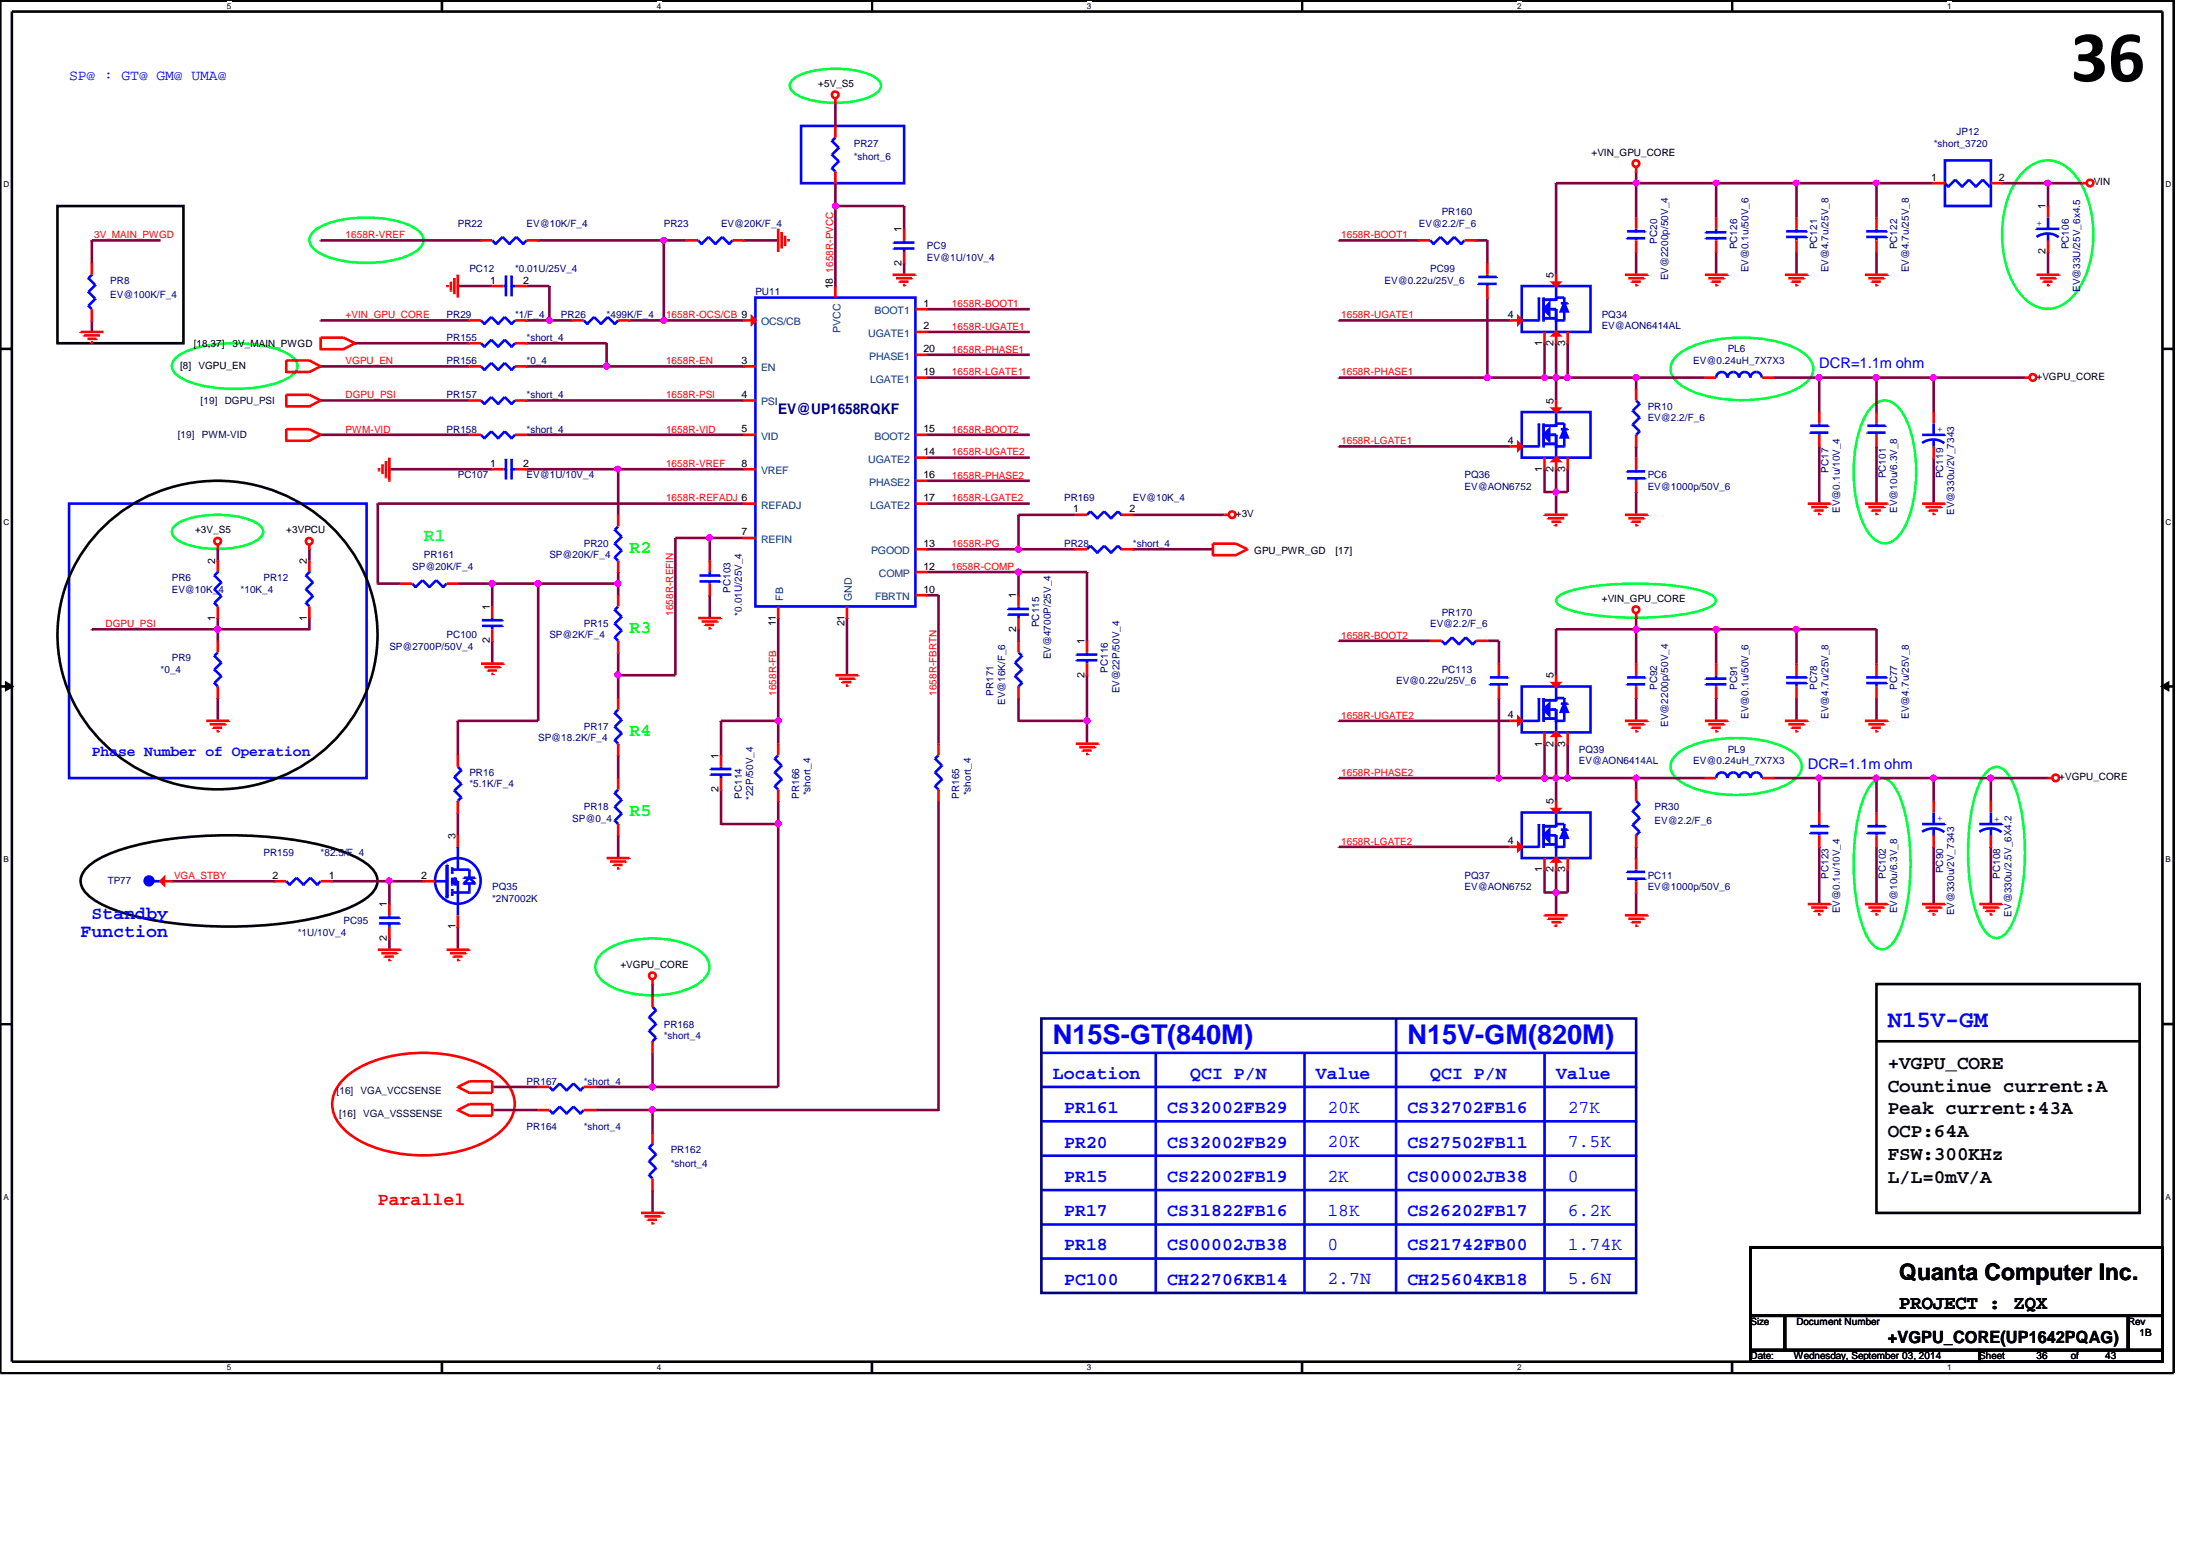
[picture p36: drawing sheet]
<svg xmlns="http://www.w3.org/2000/svg" width="297mm" height="210mm" viewBox="0 0 297 210" stroke-linecap="round" stroke-linejoin="round" font-family="sans-serif">
<defs><g id="words">
<text font-size="9.9" x="280.5" y="11">36</text>
<g font-size="3.7" fill="#00f">
<text x="142.6" y="141.4">N15S-GT(840M)</text>
<text x="190.6" y="141.4">N15V-GM(820M)</text>
</g>
<text font-size="3.2" fill="#00f" x="255.7" y="139">N15V-GM</text>
<text font-size="3.1" x="257.3" y="173.3">Quanta Computer Inc.</text>
<g font-size="2.6">
<text x="255.7" y="147.8">Countinue current:A</text>
<text x="255.7" y="144.7">+VGPU_CORE</text>
<text x="255.7" y="150.9">Peak current:43A</text>
<text x="255.7" y="154">OCP:64A</text>
<text x="255.7" y="160.2">L/L=0mV/A</text>
<text x="255.7" y="157.1">FSW:300KHz</text>
<text x="257.3" y="177.2">PROJECT : ZQX</text>
</g>
<text font-size="2.5" fill="#00ff40" x="57.4" y="73.3">R1</text>
<g font-size="2.5" fill="#0f0">
<text x="85.3" y="74.8">R2</text>
<text x="85.3" y="85.7">R3</text>
<text x="85.3" y="99.6">R4</text>
<text x="85.3" y="110.4">R5</text>
</g>
<g font-size="2.5" fill="#00f">
<text x="12.4" y="124.4">Standby</text>
<text x="10.9" y="126.9">Function</text>
<text x="142.6" y="146.1">Location</text>
<text x="161.2" y="146.1">QCI P/N</text>
<text x="178.2" y="146.1">Value</text>
<text x="193.7" y="146.1">QCI P/N</text>
<text x="210.8" y="146.1">Value</text>
<text x="144.1" y="150.7">PR161</text>
<text x="144.1" y="155.4">PR20</text>
<text x="158.1" y="150.7">CS32002FB29</text>
<text x="158.1" y="155.4">CS32002FB29</text>
<text x="179.8" y="150.7">20K</text>
<text x="179.8" y="155.4">20K</text>
<text x="190.6" y="150.7">CS32702FB16</text>
<text x="190.6" y="155.4">CS27502FB11</text>
<text x="212.3" y="150.7">27K</text>
<text x="212.3" y="155.4">7.5K</text>
<text x="144.1" y="160.1">PR15</text>
<text x="158.1" y="160.1">CS22002FB19</text>
<text x="179.8" y="160">2K</text>
<text x="190.6" y="160.1">CS00002JB38</text>
<text x="212.3" y="160">0</text>
<text x="144.1" y="164.7">PR17</text>
<text x="158.1" y="164.7">CS31822FB16</text>
<text x="179.8" y="164.6">18K</text>
<text x="190.6" y="164.7">CS26202FB17</text>
<text x="212.3" y="164.6">6.2K</text>
<text x="144.1" y="169.3">PR18</text>
<text x="144.1" y="174">PC100</text>
<text x="158.1" y="174">CH22706KB14</text>
<text x="158.1" y="169.3">CS00002JB38</text>
<text x="179.8" y="169.3">0</text>
<text x="179.8" y="173.9">2.7N</text>
<text x="190.6" y="169.3">CS21742FB00</text>
<text x="190.6" y="174">CH25604KB18</text>
<text x="212.3" y="169.3">1.74K</text>
<text x="212.3" y="173.9">5.6N</text>
</g>
<text font-size="2.5" fill="#f00" x="51.2" y="163.2">Parallel</text>
<text font-size="2.3" x="255.7" y="181.9">+VGPU_CORE(UP1642PQAG)</text>
<g font-size="2" fill="#00f">
<text x="9.4" y="10.9">SP@ : GT@ GM@ UMA@</text>
<text x="246.4" y="49.9">DCR=1.1m ohm</text>
<text x="12.4" y="102.4">Phase Number of Operation</text>
<text x="244.9" y="104.1">DCR=1.1m ohm</text>
</g>
<text font-size="2" fill="#000080" x="105.4" y="56.1">EV@UP1658RQKF</text>
<g font-size="1.4">
<text x="110.8" y="11.8">+5V_S5</text>
<text x="215.6" y="21.1">+VIN_GPU_CORE</text>
<text x="261.6" y="24.5">1</text>
<text x="270.8" y="24.5">2</text>
<text x="277.1" y="28.4" transform="rotate(-90 277.1 28.4)">1</text>
<text x="283.6" y="25.1">VIN</text>
<text x="122.1" y="31.5" transform="rotate(-90 122.1 31.5)">1</text>
<text x="277.1" y="34.5" transform="rotate(-90 277.1 34.5)">2</text>
<text x="66.4" y="38.4">1</text>
<text x="70.9" y="38.4">2</text>
<text x="112.8" y="39.2" transform="rotate(-90 112.8 39.2)">18</text>
<text x="122.1" y="36" transform="rotate(-90 122.1 36)">2</text>
<text x="125.1" y="41.5">1</text>
<text x="210.4" y="37.6" transform="rotate(-90 210.4 37.6)">5</text>
<text x="26.2" y="46.9">[18,37]</text>
<text x="31.5" y="46.9">3V_MAIN_PWGD</text>
<text x="125.1" y="44.6">2</text>
<text x="125.1" y="47.7">20</text>
<text x="204.3" y="43.1">4</text>
<text x="208.9" y="46.9" transform="rotate(-90 208.9 46.9)">1</text>
<text x="210.4" y="46.9" transform="rotate(-90 210.4 46.9)">2</text>
<text x="212" y="46.9" transform="rotate(-90 212 46.9)">3</text>
<text x="24.4" y="50">[8]</text>
<text x="26.9" y="50">VGPU_EN</text>
<text x="100.5" y="49.3">3</text>
<text x="100.5" y="53.9">4</text>
<text x="125.1" y="50.8">19</text>
<text x="275.8" y="51.4">+VGPU_CORE</text>
<text x="100.5" y="58.5">5</text>
<text x="125.1" y="58.5">15</text>
<text x="210.4" y="54.7" transform="rotate(-90 210.4 54.7)">5</text>
<text x="66.4" y="63.2">1</text>
<text x="70.9" y="63.2">2</text>
<text x="100.5" y="63.2">8</text>
<text x="125.1" y="61.6">14</text>
<text x="125.1" y="64.8">16</text>
<text x="204.3" y="60.1">4</text>
<text x="208.9" y="63.9" transform="rotate(-90 208.9 63.9)">1</text>
<text x="210.4" y="63.9" transform="rotate(-90 210.4 63.9)">2</text>
<text x="212" y="63.9" transform="rotate(-90 212 63.9)">3</text>
<text x="125.1" y="67.9">17</text>
<text x="145.4" y="69.4">1</text>
<text x="153" y="69.4">2</text>
<text x="167.4" y="70">+3V</text>
<text x="26.4" y="72.2">+3V_S5</text>
<text x="29.2" y="76.4" transform="rotate(-90 29.2 76.4)">2</text>
<text x="38.8" y="72.2">+3VPCU</text>
<text x="41.6" y="76.4" transform="rotate(-90 41.6 76.4)">2</text>
<text x="100.5" y="72.5">7</text>
<text x="125.1" y="74">13</text>
<text x="125.1" y="77.1">12</text>
<text x="169.9" y="75">GPU_PWR_GD</text>
<text x="180.9" y="75">[17]</text>
<text x="66.3" y="82.6" transform="rotate(-90 66.3 82.6)">1</text>
<text x="125.1" y="80.3">10</text>
<text x="137.6" y="81" transform="rotate(-90 137.6 81)">1</text>
<text x="217" y="81.5">+VIN_GPU_CORE</text>
<text x="29.2" y="84" transform="rotate(-90 29.2 84)">1</text>
<text x="41.6" y="84" transform="rotate(-90 41.6 84)">1</text>
<text x="66.3" y="87.1" transform="rotate(-90 66.3 87.1)">2</text>
<text x="105.1" y="84.8" transform="rotate(-90 105.1 84.8)">11</text>
<text x="114.4" y="84.8" transform="rotate(-90 114.4 84.8)">21</text>
<text x="137.6" y="85.6" transform="rotate(-90 137.6 85.6)">2</text>
<text x="146.9" y="87.2" transform="rotate(-90 146.9 87.2)">1</text>
<text x="146.9" y="91.8" transform="rotate(-90 146.9 91.8)">2</text>
<text x="210.4" y="91.9" transform="rotate(-90 210.4 91.9)">5</text>
<text x="204.3" y="97.3">4</text>
<text x="208.9" y="101.1" transform="rotate(-90 208.9 101.1)">1</text>
<text x="210.4" y="101.1" transform="rotate(-90 210.4 101.1)">2</text>
<text x="212" y="101.1" transform="rotate(-90 212 101.1)">3</text>
<text x="97.3" y="107.3" transform="rotate(-90 97.3 107.3)">2</text>
<text x="97.3" y="102.7" transform="rotate(-90 97.3 102.7)">1</text>
<text x="278.9" y="105.7">+VGPU_CORE</text>
<text x="61.7" y="113.6" transform="rotate(-90 61.7 113.6)">3</text>
<text x="210.4" y="108.9" transform="rotate(-90 210.4 108.9)">5</text>
<text x="36.9" y="119">2</text>
<text x="44.5" y="119">1</text>
<text x="57.1" y="119">2</text>
<text x="204.3" y="114.3">4</text>
<text x="208.9" y="118.1" transform="rotate(-90 208.9 118.1)">1</text>
<text x="210.4" y="118.1" transform="rotate(-90 210.4 118.1)">2</text>
<text x="212" y="118.1" transform="rotate(-90 212 118.1)">3</text>
<text x="52.4" y="122.9" transform="rotate(-90 52.4 122.9)">1</text>
<text x="61.7" y="125.9" transform="rotate(-90 61.7 125.9)">1</text>
<text x="52.4" y="127.4" transform="rotate(-90 52.4 127.4)">2</text>
<text x="84" y="131.1">+VGPU_CORE</text>
<text x="237.1" y="179.4">Size</text>
<text x="243.3" y="179.4">Document Number</text>
<text x="288.2" y="179.4">Rev</text>
<text x="237.1" y="184.1">Date:</text>
<text x="243" y="184.1">Wednesday, September 03, 2014</text>
<text x="268.1" y="184.1">Sheet</text>
<text x="275.8" y="184.1">36</text>
<text x="280.5" y="184.1">of</text>
<text x="285.2" y="184.1">43</text>
<text x="289.8" y="181">1B</text>
</g>
<g font-size="1.4" fill="#000080">
<text x="115.7" y="19.9">PR27</text>
<text x="115.7" y="21.7">*short_6</text>
<text x="261.9" y="19.9">*short_3720</text>
<text x="265" y="18.3">JP12</text>
<text x="195.3" y="29.1">PR160</text>
<text x="62" y="30.7">PR22</text>
<text x="71.3" y="30.7">EV@10K/F_4</text>
<text x="89.9" y="30.7">PR23</text>
<text x="97.7" y="30.7">EV@20K/F_4</text>
<text x="125.6" y="33.8">PC9</text>
<text x="125.6" y="35.3">EV@1U/10V_4</text>
<text x="192.2" y="30.7">EV@2.2/F_6</text>
<text x="224.4" y="33" transform="rotate(-90 224.4 33)">PC20</text>
<text x="235.3" y="33.8" transform="rotate(-90 235.3 33.8)">PC126</text>
<text x="246.1" y="33.8" transform="rotate(-90 246.1 33.8)">PC121</text>
<text x="257" y="33.8" transform="rotate(-90 257 33.8)">PC122</text>
<text x="280.2" y="33.8" transform="rotate(-90 280.2 33.8)">PC106</text>
<text x="14.9" y="38.4">PR8</text>
<text x="14.9" y="40.3">EV@100K/F_4</text>
<text x="63.6" y="36.9">PC12</text>
<text x="69.8" y="36.9">*0.01U/25V_4</text>
<text x="102.3" y="40">PU11</text>
<text x="187.5" y="38.4">EV@0.22u/25V_6</text>
<text x="193.7" y="36.9">PC99</text>
<text x="226" y="38" transform="rotate(-90 226 38)">EV@2200p/50V_4</text>
<text x="236.9" y="36.9" transform="rotate(-90 236.9 36.9)">EV@0.1u/50V_6</text>
<text x="247.7" y="36.9" transform="rotate(-90 247.7 36.9)">EV@4.7u/25V_8</text>
<text x="258.5" y="36.9" transform="rotate(-90 258.5 36.9)">EV@4.7u/25V_8</text>
<text x="281.8" y="39.5" transform="rotate(-90 281.8 39.5)">EV@33U/25V_6x4.5</text>
<text x="60.5" y="43.1">PR29</text>
<text x="60.5" y="46.2">PR155</text>
<text x="69.8" y="43.1">*1/F_4</text>
<text x="71.3" y="46.2">*short_4</text>
<text x="76" y="43.1">PR26</text>
<text x="82.2" y="43.1">*499K/F_4</text>
<text x="217" y="43.1">PQ34</text>
<text x="217" y="44.6">EV@AON6414AL</text>
<text x="234" y="47.7">PL6</text>
<text x="60.5" y="49.3">PR156</text>
<text x="60.5" y="53.9">PR157</text>
<text x="71.3" y="49.3">*0_4</text>
<text x="71.3" y="53.9">*short_4</text>
<text x="229.4" y="49.3">EV@0.24uH_7X7X3</text>
<text x="60.5" y="58.6">PR158</text>
<text x="71.3" y="58.6">*short_4</text>
<text x="223.2" y="55.5">PR10</text>
<text x="223.2" y="57">EV@2.2/F_6</text>
<text x="62" y="64.8">PC107</text>
<text x="71.3" y="64.8">EV@1U/10V_4</text>
<text x="198.4" y="64.8">PQ36</text>
<text x="223.2" y="64.8">PC6</text>
<text x="247.7" y="64" transform="rotate(-90 247.7 64)">PC17</text>
<text x="255.4" y="64.8" transform="rotate(-90 255.4 64.8)">PC101</text>
<text x="263.2" y="64.8" transform="rotate(-90 263.2 64.8)">PC119</text>
<text x="144.1" y="67.9">PR169</text>
<text x="153.5" y="67.9">EV@10K_4</text>
<text x="198.4" y="66.3">EV@AON6752</text>
<text x="223.2" y="66.3">EV@1000p/50V_6</text>
<text x="249.2" y="69.4" transform="rotate(-90 249.2 69.4)">EV@0.1u/10V_4</text>
<text x="257" y="69.4" transform="rotate(-90 257 69.4)">EV@10u/6.3V_8</text>
<text x="264.7" y="69.7" transform="rotate(-90 264.7 69.7)">EV@330u/2V_7343</text>
<text x="55.8" y="77.2">SP@20K/F_4</text>
<text x="57.4" y="75.6">PR161</text>
<text x="74.4" y="75.6">SP@20K/F_4</text>
<text x="79.1" y="74.1">PR20</text>
<text x="144.1" y="74.1">PR28</text>
<text x="153.5" y="74.1">*short_4</text>
<text x="23.3" y="78.7">PR6</text>
<text x="23.3" y="80.3">EV@10K_4</text>
<text x="32.6" y="80.3">*10K_4</text>
<text x="35.7" y="78.7">PR12</text>
<text x="98.9" y="80.3" transform="rotate(-90 98.9 80.3)">PC103</text>
<text x="100.5" y="83.4" transform="rotate(-90 100.5 83.4)">*0.01U/25V_4</text>
<text x="195.3" y="83.4">PR170</text>
<text x="23.3" y="89.6">PR9</text>
<text x="52.7" y="88">SP@2700P/50V_4</text>
<text x="60.5" y="86.4">PC100</text>
<text x="74.4" y="86.4">SP@2K/F_4</text>
<text x="79.1" y="84.9">PR15</text>
<text x="140.8" y="84.9" transform="rotate(-90 140.8 84.9)">PC115</text>
<text x="142.3" y="89.3" transform="rotate(-90 142.3 89.3)">EV@4700P/25V_4</text>
<text x="193.7" y="84.9">EV@2.2/F_6</text>
<text x="21.8" y="91.1">*0_4</text>
<text x="134.6" y="94.2" transform="rotate(-90 134.6 94.2)">PR171</text>
<text x="136.1" y="95.5" transform="rotate(-90 136.1 95.5)">EV@16K/F_6</text>
<text x="150.1" y="91.1" transform="rotate(-90 150.1 91.1)">PC116</text>
<text x="151.6" y="93.9" transform="rotate(-90 151.6 93.9)">EV@22P/50V_4</text>
<text x="189.1" y="92.7">EV@0.22u/25V_6</text>
<text x="195.3" y="91.1">PC113</text>
<text x="224.4" y="93.4" transform="rotate(-90 224.4 93.4)">PC92</text>
<text x="235.3" y="93.4" transform="rotate(-90 235.3 93.4)">PC91</text>
<text x="246.1" y="93.4" transform="rotate(-90 246.1 93.4)">PC78</text>
<text x="257" y="93.4" transform="rotate(-90 257 93.4)">PC77</text>
<text x="72.9" y="100.4">SP@18.2K/F_4</text>
<text x="79.1" y="98.8">PR17</text>
<text x="213.9" y="101.9">PQ39</text>
<text x="226" y="98.4" transform="rotate(-90 226 98.4)">EV@2200p/50V_4</text>
<text x="234" y="101.9">PL9</text>
<text x="236.9" y="97.3" transform="rotate(-90 236.9 97.3)">EV@0.1u/50V_6</text>
<text x="247.7" y="97.3" transform="rotate(-90 247.7 97.3)">EV@4.7u/25V_8</text>
<text x="258.5" y="97.3" transform="rotate(-90 258.5 97.3)">EV@4.7u/25V_8</text>
<text x="63.6" y="105.1">PR16</text>
<text x="63.6" y="106.6">*5.1K/F_4</text>
<text x="109.8" y="107.7" transform="rotate(-90 109.8 107.7)">*short_4</text>
<text x="131.5" y="107.7" transform="rotate(-90 131.5 107.7)">*short_4</text>
<text x="213.9" y="103.5">EV@AON6414AL</text>
<text x="229.4" y="103.5">EV@0.24uH_7X7X3</text>
<text x="77.5" y="111.3">SP@0_4</text>
<text x="79.1" y="109.7">PR18</text>
<text x="100.5" y="108.2" transform="rotate(-90 100.5 108.2)">PC114</text>
<text x="102" y="108.3" transform="rotate(-90 102 108.3)">*22P/50V_4</text>
<text x="108.2" y="108.2" transform="rotate(-90 108.2 108.2)">PR166</text>
<text x="129.9" y="108.2" transform="rotate(-90 129.9 108.2)">PR165</text>
<text x="224.1" y="109.7">PR30</text>
<text x="224.1" y="111.5">EV@2.2/F_6</text>
<text x="14.6" y="119.8">TP77</text>
<text x="35.7" y="115.9">PR159</text>
<text x="43.4" y="115.9">*82.5/F_4</text>
<text x="198.4" y="119">PQ37</text>
<text x="223.2" y="119">PC11</text>
<text x="247.7" y="119" transform="rotate(-90 247.7 119)">PC123</text>
<text x="255.4" y="119" transform="rotate(-90 255.4 119)">PC102</text>
<text x="263.2" y="118.2" transform="rotate(-90 263.2 118.2)">PC90</text>
<text x="270.9" y="119" transform="rotate(-90 270.9 119)">PC108</text>
<text x="46.5" y="125.2">PC95</text>
<text x="66.7" y="120.6">PQ35</text>
<text x="66.7" y="122.1">*2N7002K</text>
<text x="198.4" y="120.6">EV@AON6752</text>
<text x="223.2" y="120.6">EV@1000p/50V_6</text>
<text x="249.2" y="123.7" transform="rotate(-90 249.2 123.7)">EV@0.1u/10V_4</text>
<text x="257" y="123.7" transform="rotate(-90 257 123.7)">EV@10u/6.3V_8</text>
<text x="264.7" y="124" transform="rotate(-90 264.7 124)">EV@330u/2V_7343</text>
<text x="272.5" y="124.1" transform="rotate(-90 272.5 124.1)">EV@330u/2.5V_6X4.2</text>
<text x="40.3" y="126.7">*1U/10V_4</text>
<text x="89.9" y="139.1">PR168</text>
<text x="89.9" y="140.7">*short_4</text>
<text x="71.3" y="146.9">PR167</text>
<text x="79.1" y="146.9">*short_4</text>
<text x="71.3" y="153.1">PR164</text>
<text x="79.1" y="153.1">*short_4</text>
<text x="90.8" y="156.2">PR162</text>
<text x="90.8" y="158">*short_4</text>
</g>
<g font-size="1.4" fill="#f00">
<text x="12.7" y="32.3">3V_MAIN_PWGD</text>
<text x="46.8" y="32.3">1658R-VREF</text>
<text x="181.6" y="32.3">1658R-BOOT1</text>
<text x="112.9" y="36.9" transform="rotate(-90 112.9 36.9)">1658R-PVCC</text>
<text x="128.9" y="41.6">1658R-BOOT1</text>
<text x="46.8" y="43.1">+VIN_GPU_CORE</text>
<text x="90.2" y="43.1">1658R-OCS/CB 9</text>
<text x="128.9" y="47.8">1658R-PHASE1</text>
<text x="128.9" y="44.7">1658R-UGATE1</text>
<text x="181.6" y="43.1">1658R-UGATE1</text>
<text x="46.8" y="53.9">DGPU_PSI</text>
<text x="46.8" y="49.3">VGPU_EN</text>
<text x="90.2" y="53.9">1658R-PSI</text>
<text x="90.2" y="49.3">1658R-EN</text>
<text x="128.9" y="50.8">1658R-LGATE1</text>
<text x="181.6" y="50.8">1658R-PHASE1</text>
<text x="46.8" y="58.6">PWM-VID</text>
<text x="90.2" y="58.6">1658R-VID</text>
<text x="128.9" y="58.6">1658R-BOOT2</text>
<text x="90.2" y="63.2">1658R-VREF</text>
<text x="128.9" y="61.7">1658R-UGATE2</text>
<text x="128.9" y="64.8">1658R-PHASE2</text>
<text x="181.6" y="60.2">1658R-LGATE1</text>
<text x="90.2" y="67.9">1658R-REFADJ 6</text>
<text x="128.9" y="67.9">1658R-LGATE2</text>
<text x="128.8" y="77.2">1658R-COMP</text>
<text x="128.9" y="74.1">1658R-PG</text>
<text x="91.2" y="83.4" transform="rotate(-90 91.2 83.4)">1658R-REFIN</text>
<text x="14.3" y="84.9">DGPU_PSI</text>
<text x="181.6" y="86.5">1658R-BOOT2</text>
<text x="105.1" y="94.2" transform="rotate(-90 105.1 94.2)">1658R-FB</text>
<text x="126.8" y="94.2" transform="rotate(-90 126.8 94.2)">1658R-FBRTN</text>
<text x="181.6" y="97.3">1658R-UGATE2</text>
<text x="181.6" y="105.1">1658R-PHASE2</text>
<text x="23.6" y="119">VGA_STBY</text>
<text x="181.6" y="114.4">1658R-LGATE2</text>
</g>
<g font-size="1.4" fill="#00f">
<text x="275.8" y="30.6">+</text>
<text x="262.4" y="58.5">+</text>
<text x="262.4" y="111.2">+</text>
<text x="270.1" y="111.3">+</text>
</g>
<g font-size="1.4" fill="#004080">
<text x="103.1" y="44.1">OCS/CB</text>
<text x="113.8" y="45.1" transform="rotate(-90 113.8 45.1)">PVCC</text>
<text x="117.6" y="45.6">UGATE1</text>
<text x="118.4" y="42.5">BOOT1</text>
<text x="103.1" y="50.3">EN</text>
<text x="117.7" y="48.7">PHASE1</text>
<text x="117.9" y="51.8">LGATE1</text>
<text x="103.1" y="59.6">VID</text>
<text x="103.1" y="54.9">PSI</text>
<text x="118.4" y="59.6">BOOT2</text>
<text x="103.1" y="64.2">VREF</text>
<text x="117.6" y="62.7">UGATE2</text>
<text x="117.7" y="65.8">PHASE2</text>
<text x="103.1" y="68.9">REFADJ</text>
<text x="117.9" y="68.9">LGATE2</text>
<text x="103.1" y="73.5">REFIN</text>
<text x="118" y="75.1">PGOOD</text>
<text x="106.1" y="81.4" transform="rotate(-90 106.1 81.4)">FB</text>
<text x="115.4" y="81.4" transform="rotate(-90 115.4 81.4)">GND</text>
<text x="118.5" y="81.3">FBRTN</text>
<text x="119" y="78.1">COMP</text>
</g>
<g font-size="1.4" fill="#000040">
<text x="24.1" y="59.4">[19]</text>
<text x="27.2" y="54.7">[19]</text>
<text x="27.3" y="59.4">PWM-VID</text>
<text x="30.4" y="54.7">DGPU_PSI</text>
<text x="45.6" y="148.1">[16]</text>
<text x="48.8" y="148.1">VGA_VCCSENSE</text>
<text x="45.9" y="151.2">[16]</text>
<text x="49.2" y="151.2">VGA_VSSSENSE</text>
</g>
<g font-size="1.1">
<text x="30.7" y="1.2">5</text>
<text x="89" y="1.2">4</text>
<text x="147.2" y="1.2">3</text>
<text x="205.5" y="1.2">2</text>
<text x="263.7" y="1.2">1</text>
<text x=".5" y="25.4">D</text>
<text x="293.3" y="25.4">D</text>
<text x=".5" y="71">C</text>
<text x="293.3" y="71">C</text>
<text x=".5" y="116.8">B</text>
<text x="293.3" y="116.8">B</text>
<text x=".5" y="162.5">A</text>
<text x="293.3" y="162.5">A</text>
<text x="30.7" y="185.6">5</text>
<text x="89" y="185.6">4</text>
<text x="147.2" y="185.6">3</text>
<text x="205.5" y="185.6">2</text>
<text x="263.7" y="185.6">1</text>
</g>
</g></defs>
<path d="M0 0h294.4" fill="none" stroke="#000" stroke-width="1.1"/>
<path d="M0 0v185.9h294.4v-185.9M1.6 1.6h291.3v182.8h-291.3z" fill="none" stroke="#000" stroke-width=".35"/>
<g fill="#fff">
<path d="M30.7 .2h.6v1.2h-.6z"/>
<path d="M30.7 184.6h.6v1.2h-.6z"/>
</g>
<path d="M59.9 0v1.6M59.9 184.4v1.6" fill="none" stroke="#000" stroke-width=".35"/>
<g fill="#fff">
<path d="M89 .2h.6v1.2h-.6z"/>
<path d="M89 184.6h.6v1.2h-.6z"/>
</g>
<path d="M118.1 0v1.6M118.1 184.4v1.6" fill="none" stroke="#000" stroke-width=".35"/>
<g fill="#fff">
<path d="M147.2 .2h.6v1.2h-.6z"/>
<path d="M147.2 184.6h.6v1.2h-.6z"/>
</g>
<path d="M176.4 0v1.6M176.4 184.4v1.6" fill="none" stroke="#000" stroke-width=".35"/>
<g fill="#fff">
<path d="M205.5 .2h.6v1.2h-.6z"/>
<path d="M205.5 184.6h.6v1.2h-.6z"/>
</g>
<path d="M234.6 0v1.6M234.6 184.4v1.6" fill="none" stroke="#000" stroke-width=".35"/>
<g fill="#fff">
<path d="M263.7 .2h.6v1.2h-.6z"/>
<path d="M263.7 184.6h.6v1.2h-.6z"/>
<path d="M.5 24.4h.7v1.2h-.7z"/>
<path d="M293.3 24.4h.8v1.2h-.8z"/>
<path d="M.5 70.1h.7v1.1h-.7z"/>
<path d="M293.3 70.1h.8v1.1h-.8z"/>
</g>
<path d="M0 47.2h1.6M292.9 47.2h1.6" fill="none" stroke="#000" stroke-width=".35"/>
<g fill="#fff">
<path d="M.5 115.8h.7v1.2h-.7z"/>
<path d="M293.3 115.8h.7v1.2h-.7z"/>
</g>
<path d="M0 93h1.6M.8 92.5l.8 .5-.8 .4zM292.9 93l.8-.5v.9zM292.9 93h1.6" fill="none" stroke="#000" stroke-width=".35"/>
<path d="M.8 92.5l.8 .5-.8 .4zM292.9 93l.8-.5v.9z" fill="#000"/>
<g fill="#fff">
<path d="M.5 161.5h.7v1.2h-.7z"/>
<path d="M293.3 161.5h.7v1.2h-.7z"/>
</g>
<path d="M7.8 27.9h17v18.6h-17zM13.5 71.8a22.1 22.1 0 0 1 35.7 5.7 20.5 20.5 0 0 1-9.3 26.8 22 22 0 0 1-30.2-9.8 20.3 20.3 0 0 1 3.8-22.7zM11.9 117.3a16.5 16.5 0 0 1 7.2-3 58.9 58.9 0 0 1 25.4 .4 15 15 0 0 1 5.6 2.6 2.37 2.37 0 0 1 0 3.9 16.7 16.7 0 0 1-7.2 3.1 58.4 58.4 0 0 1-25.4-.4 15 15 0 0 1-5.6-2.7 2.37 2.37 0 0 1 0-3.9zM0 138.7h1.6M254.2 133.3h35.6v31h-35.6zM292.9 138.7h1.6M254.2 141h35.6" fill="none" stroke="#000" stroke-width=".35"/>
<path d="M46.4 146.2a13.2 13.2 0 0 1 7.9-3.4 19.3 19.3 0 0 1 12.3 2.1 5.7 5.7 0 0 1 3.1 4.6 5.7 5.7 0 0 1-3.1 4.6 19.5 19.5 0 0 1-15.1 1.5 10.5 10.5 0 0 1-5.7-3.6 4.3 4.3 0 0 1 .6-5.8z" fill="none" stroke="#f00" stroke-width=".35"/>
<g fill="none" stroke="#00f" stroke-width=".35">
<path d="M108.5 17.1h14v7.7h-14zM9.4 68.2h40.3v37.2h-40.3zM189.1 137.9v37.2M141.1 142.6h80.5M141.1 147.2h80.5M141.1 151.8h80.5M141.1 156.5h80.5M156.5 142.6v32.5M176.7 142.6v32.5M209.2 142.6v32.5M141.1 161.2h80.5M141.1 165.8h80.5"/>
<path d="M141.1 170.4h80.5"/>
</g>
<path d="M107.4 10.8a8 8 0 0 1 4.6-1.5 12.3 12.3 0 0 1 6.5 1.1 1.22 1.22 0 0 1 .8 1.2 1.22 1.22 0 0 1-.8 1.2 12.7 12.7 0 0 1-8.5 .8 4.7 4.7 0 0 1-2.9-1.6l-.1-.4 .1-.4zM42.3 31.5a8.1 8.1 0 0 1 4.9-1.9 15.9 15.9 0 0 1 8.7 1.1 2.31 2.31 0 0 1 1.5 1.8 2.34 2.34 0 0 1-1.5 1.8 15.9 15.9 0 0 1-12.5 0 2.33 2.33 0 0 1-1.5-1.8l.1-.5zM274.2 23.1a4.2 4.2 0 0 1 6.3 0 12.2 12.2 0 0 1 3 8.6 12.3 12.3 0 0 1-3 8.7 4.2 4.2 0 0 1-6.3 0 12.3 12.3 0 0 1-3-8.7 12.2 12.2 0 0 1 3-8.6zM23.7 48.6a9.2 9.2 0 0 1 5.4-2 19 19 0 0 1 9.6 1.1 2.38 2.38 0 0 1 1.6 1.9 2.39 2.39 0 0 1-1.6 1.8 19 19 0 0 1-10.8 .9 8.4 8.4 0 0 1-4.2-1.8 1.33 1.33 0 0 1 0-1.9zM227.2 48.2a11.1 11.1 0 0 1 5.9-2.3 18.9 18.9 0 0 1 10.1 1.3 4.2 4.2 0 0 1 2.3 2.1 2.24 2.24 0 0 1-.8 2.4 11.3 11.3 0 0 1-6 2.3 18.6 18.6 0 0 1-10.1-1.3 4.2 4.2 0 0 1-2.2-2.1 2.27 2.27 0 0 1 .8-2.4zM253.5 55.1a2.23 2.23 0 0 1 3.6 0 11.2 11.2 0 0 1 2.3 6 18.7 18.7 0 0 1-1.3 10.1 4.3 4.3 0 0 1-2.2 2.3 2.26 2.26 0 0 1-2.4-.8 11.2 11.2 0 0 1-2.2-6 18.7 18.7 0 0 1 1.2-10.1zM23.7 71.2a8 8 0 0 1 4.6-1.4 12.3 12.3 0 0 1 6.5 1.1 1.22 1.22 0 0 1 .8 1.1 1.22 1.22 0 0 1-.8 1.2 12.7 12.7 0 0 1-8.5 .8 4.7 4.7 0 0 1-2.9-1.6l-.1-.4 .1-.4zM210.9 81a4.7 4.7 0 0 1 2.5-1.2 42.9 42.9 0 0 1 16.3 0 4.7 4.7 0 0 1 2.6 1.2l.1 .3-.1 .4a4.8 4.8 0 0 1-2.6 1.1 41.7 41.7 0 0 1-16.3 0 4.7 4.7 0 0 1-2.5-1.1l-.1-.4zM227.1 102.2a10.3 10.3 0 0 1 5.5-2.1 17.4 17.4 0 0 1 9.3 1.2 3.4 3.4 0 0 1 2.1 2.5 2.68 2.68 0 0 1-1.4 2.1 15.7 15.7 0 0 1-10 1.6 10.4 10.4 0 0 1-5.5-2.1 2.02 2.02 0 0 1 0-3.2zM253.9 105.8a1.61 1.61 0 0 1 2.5 .5 13.8 13.8 0 0 1 2.1 6.1 28.7 28.7 0 0 1-1.2 13.7 4.2 4.2 0 0 1-1.9 2.4 1.72 1.72 0 0 1-2-.8 13.8 13.8 0 0 1-2-6.2 31.3 31.3 0 0 1 .8-12.7 6.6 6.6 0 0 1 1.7-3zM269.4 104.3a1.61 1.61 0 0 1 2.5 .5 13.8 13.8 0 0 1 2.1 6.1 28.7 28.7 0 0 1-1.2 13.7 4.2 4.2 0 0 1-1.9 2.3 1.72 1.72 0 0 1-2-.8 13.8 13.8 0 0 1-2-6.1 31.3 31.3 0 0 1 .8-12.8 6.6 6.6 0 0 1 1.7-2.9zM81.5 129.2a9.4 9.4 0 0 1 5.6-2.1 12.7 12.7 0 0 1 7.5 1.5 2.68 2.68 0 0 1 1.4 3 4 4 0 0 1-2.2 2.1 13.8 13.8 0 0 1-10.9 0 3.6 3.6 0 0 1-2.3-2.8l.1-.6 .3-.6z" fill="none" stroke="#00ff40" stroke-width=".35"/>
<path d="M141.1 137.9h80.5v37.2h-80.5z" fill="none" stroke="#000080" stroke-width=".35"/>
<g fill="none" stroke="#800040" stroke-width=".35">
<path d="M74.4 43.4h3.1M125.6 58.9h13.9M209.2 46.5v4.6h1.6v3.1M212.3 51.1h9.3M125.6 74.4h12.4M125.6 62h13.9M125.6 65.1h13.9M125.6 68.2h13.9M138 77.5h9.2M153.5 69.7h12.4M181.4 60.5h23.2M29.5 83.7v1.5"/>
<path d="M105.4 97.6v3.1M138 94.5v3.1M147.2 97.6v3.1M23.3 119.3h14M52.7 119.3v3.1M97.7 106.9v4.7M62 125.5v3.1M66.7 150.3h6.2M80.6 150.3h7.8"/>
</g>
<circle cx="209.2" cy="51.1" r=".3" fill="#f0f"/>
<circle cx="209.2" cy="51.1" r=".3" fill="none" stroke="#f0f" stroke-width=".35"/>
<path d="M201.5 51.1h7.7M210.8 46.5v4.6" fill="none" stroke="#800040" stroke-width=".35"/>
<circle cx="210.7" cy="51.1" r=".29" fill="#f0f"/>
<circle cx="210.7" cy="51.1" r=".29" fill="none" stroke="#f0f" stroke-width=".35"/>
<path d="M212.3 46.5v4.6" fill="none" stroke="#800040" stroke-width=".35"/>
<circle cx="212.3" cy="51.1" r=".3" fill="#f0f"/>
<circle cx="212.3" cy="51.1" r=".3" fill="none" stroke="#f0f" stroke-width=".35"/>
<path d="M74.4 38.7v4.7M221.6 23.2v1.6M243.3 24.8h10.9M210.8 51.1h1.5M83.7 91.4v3.1M221.6 83.7v6.2M221.6 94.5v3.1" fill="none" stroke="#800040" stroke-width=".35"/>
<circle cx="83.7" cy="91.4" r=".3" fill="#f0f"/>
<circle cx="83.7" cy="91.4" r=".3" fill="none" stroke="#f0f" stroke-width=".35"/>
<path d="M89.9 32.6v10.8M83.7 63.5h17M210.8 85.2h10.8M243.3 85.2h10.9M83.7 102.3v3.1" fill="none" stroke="#800040" stroke-width=".35"/>
<circle cx="89.9" cy="43.4" r=".3" fill="#f0f"/>
<circle cx="89.9" cy="43.4" r=".3" fill="none" stroke="#f0f" stroke-width=".35"/>
<path d="M89.9 32.6h3.1M181.4 32.6h10.8M199.9 32.6h1.6M89.9 43.4h10.8M201.5 40.3v10.8M66.7 79h6.2M83.7 113.1v3.1M88.4 161.2v3.1" fill="none" stroke="#800040" stroke-width=".35"/>
<circle cx="201.5" cy="51.1" r=".3" fill="#f0f"/>
<circle cx="201.5" cy="51.1" r=".3" fill="none" stroke="#f0f" stroke-width=".35"/>
<path d="M43.4 54.2h20.2M71.3 54.2h29.4M125.6 48h13.9M127.1 80.6v20.1M45 119.3h12.4" fill="none" stroke="#800040" stroke-width=".35"/>
<circle cx="52.7" cy="119.3" r=".3" fill="#f0f"/>
<circle cx="52.7" cy="119.3" r=".3" fill="none" stroke="#f0f" stroke-width=".35"/>
<path d="M201.5 32.6v3M72.9 79v18.6" fill="none" stroke="#800040" stroke-width=".35"/>
<circle cx="72.9" cy="79" r=".29" fill="#f0f"/>
<circle cx="72.9" cy="79" r=".29" fill="none" stroke="#f0f" stroke-width=".35"/>
<path d="M72.9 79h10.8" fill="none" stroke="#800040" stroke-width=".35"/>
<circle cx="83.7" cy="79" r=".29" fill="#f0f"/>
<circle cx="83.7" cy="79" r=".29" fill="none" stroke="#f0f" stroke-width=".35"/>
<path d="M71.3 63.5h12.4M72.9 97.6h-10.9v4.7" fill="none" stroke="#800040" stroke-width=".35"/>
<circle cx="83.7" cy="63.5" r=".29" fill="#f0f"/>
<circle cx="83.7" cy="63.5" r=".29" fill="none" stroke="#f0f" stroke-width=".35"/>
<path d="M221.6 24.8v4.7M43.4 43.4h20.2M51.2 68.2h49.5M138 77.5v3.1M147.2 77.5v9.3M210.8 66.6v3.1M221.6 60.5v1.5M12.4 85.2h17.1M125.6 80.6h1.5M105.4 111.6v35.6M269.7 105.4h7.7M88.4 142.6v4.6" fill="none" stroke="#800040" stroke-width=".35"/>
<circle cx="105.4" cy="111.5" r=".3" fill="#f0f"/>
<circle cx="105.4" cy="111.5" r=".3" fill="none" stroke="#f0f" stroke-width=".35"/>
<path d="M88.4 147.2h17" fill="none" stroke="#800040" stroke-width=".35"/>
<circle cx="88.3" cy="147.2" r=".3" fill="#f0f"/>
<circle cx="88.3" cy="147.2" r=".3" fill="none" stroke="#f0f" stroke-width=".35"/>
<path d="M271.2 24.8h6.2v3.1M277.4 34.1v3.1M51.2 68.2v10.8h3.1M138 85.2v1.6M147.2 91.4v6.2h-9.2" fill="none" stroke="#800040" stroke-width=".35"/>
<circle cx="147.2" cy="97.6" r=".3" fill="#f0f"/>
<circle cx="147.2" cy="97.6" r=".3" fill="none" stroke="#f0f" stroke-width=".35"/>
<path d="M221.6 51.1h9.3" fill="none" stroke="#800040" stroke-width=".35"/>
<circle cx="221.6" cy="51.1" r=".3" fill="#f0f"/>
<circle cx="221.6" cy="51.1" r=".3" fill="none" stroke="#f0f" stroke-width=".35"/>
<path d="M210.8 24.8h10.8M232.4 94.5v3.1M232.4 85.2h10.9M181.4 114.7h23.2M210.8 117.8v3.1M212.3 117.8v3.1" fill="none" stroke="#800040" stroke-width=".35"/>
<circle cx="243.3" cy="85.2" r=".3" fill="#f0f"/>
<circle cx="243.3" cy="85.2" r=".3" fill="none" stroke="#f0f" stroke-width=".35"/>
<path d="M243.3 85.2v4.7M209.2 100.7v4.7M221.6 105.4h9.3" fill="none" stroke="#800040" stroke-width=".35"/>
<circle cx="221.6" cy="105.4" r=".3" fill="#f0f"/>
<circle cx="221.6" cy="105.4" r=".3" fill="none" stroke="#f0f" stroke-width=".35"/>
<path d="M210.8 105.4v3.1M212.3 100.7v4.7" fill="none" stroke="#800040" stroke-width=".35"/>
<circle cx="210.7" cy="105.4" r=".29" fill="#f0f"/>
<circle cx="210.7" cy="105.4" r=".29" fill="none" stroke="#f0f" stroke-width=".35"/>
<path d="M209.2 117.8v3.1h3.1" fill="none" stroke="#800040" stroke-width=".35"/>
<circle cx="210.7" cy="120.9" r=".29" fill="#f0f"/>
<circle cx="210.7" cy="120.9" r=".29" fill="none" stroke="#f0f" stroke-width=".35"/>
<path d="M113.2 14v3.1M210.8 85.2v6.2M221.6 85.2h10.8v4.7M243.3 94.5v3.1M254.2 85.2v4.7M254.2 94.5v3.1M210.8 120.9v3.1" fill="none" stroke="#800040" stroke-width=".35"/>
<circle cx="232.4" cy="85.2" r=".3" fill="#f0f"/>
<circle cx="232.4" cy="85.2" r=".3" fill="none" stroke="#f0f" stroke-width=".35"/>
<circle cx="221.6" cy="85.2" r=".3" fill="#f0f"/>
<circle cx="221.6" cy="85.2" r=".3" fill="none" stroke="#f0f" stroke-width=".35"/>
<path d="M122.5 35.6v1.6M127.1 108.5v41.8h-38.7" fill="none" stroke="#800040" stroke-width=".35"/>
<circle cx="88.3" cy="150.3" r=".3" fill="#f0f"/>
<circle cx="88.3" cy="150.3" r=".3" fill="none" stroke="#f0f" stroke-width=".35"/>
<path d="M21.8 32.6h-9.4v3M122.5 27.9v3.1M12.4 43.4v1.6M96.1 72.9h4.6M181.4 97.6h23.2M210.8 105.4h1.5" fill="none" stroke="#800040" stroke-width=".35"/>
<circle cx="212.3" cy="105.4" r=".3" fill="#f0f"/>
<circle cx="212.3" cy="105.4" r=".3" fill="none" stroke="#f0f" stroke-width=".35"/>
<path d="M181.4 105.4h21.6" fill="none" stroke="#800040" stroke-width=".35"/>
<circle cx="203" cy="105.4" r=".29" fill="#f0f"/>
<circle cx="203" cy="105.4" r=".29" fill="none" stroke="#f0f" stroke-width=".35"/>
<path d="M43.4 32.6h21.7M72.9 32.6h17M91.5 72.9v18.5h-7.8v-3.1" fill="none" stroke="#800040" stroke-width=".35"/>
<circle cx="89.9" cy="32.5" r=".29" fill="#f0f"/>
<circle cx="89.9" cy="32.5" r=".29" fill="none" stroke="#f0f" stroke-width=".35"/>
<path d="M66.7 79v3.1M145.7 69.7h-7.7v4.7M29.5 94.5v3.1M96.1 80.6v3.1M105.4 108.5v3.1M212.3 105.4h9.3v1.5M221.6 114.7v1.5M221.6 120.9v3.1" fill="none" stroke="#800040" stroke-width=".35"/>
<circle cx="66.7" cy="79" r=".29" fill="#f0f"/>
<circle cx="66.7" cy="79" r=".29" fill="none" stroke="#f0f" stroke-width=".35"/>
<path d="M43.4 49.6h20.2M71.3 49.6h10.9M62 79h4.7M29.5 85.2v1.6M203 94.5v10.9h6.2" fill="none" stroke="#800040" stroke-width=".35"/>
<circle cx="209.2" cy="105.4" r=".3" fill="#f0f"/>
<circle cx="209.2" cy="105.4" r=".3" fill="none" stroke="#f0f" stroke-width=".35"/>
<path d="M246.4 51.1v4.7M254.2 55.8v-4.7h7.7v4.7M246.4 60.5v7.7M254.2 60.5v7.7M261.9 62v6.2M66.7 86.8v3.1M181.4 86.8h12.3M201.5 86.8h1.5v3.1" fill="none" stroke="#800040" stroke-width=".35"/>
<circle cx="261.9" cy="51.1" r=".3" fill="#f0f"/>
<circle cx="261.9" cy="51.1" r=".3" fill="none" stroke="#f0f" stroke-width=".35"/>
<circle cx="254.1" cy="51.1" r=".3" fill="#f0f"/>
<circle cx="254.1" cy="51.1" r=".3" fill="none" stroke="#f0f" stroke-width=".35"/>
<path d="M240.2 51.1h6.2" fill="none" stroke="#800040" stroke-width=".35"/>
<circle cx="246.4" cy="51.1" r=".3" fill="#f0f"/>
<circle cx="246.4" cy="51.1" r=".3" fill="none" stroke="#f0f" stroke-width=".35"/>
<path d="M221.6 24.8h10.8M181.4 51.1h20.1M246.4 51.1h7.8" fill="none" stroke="#800040" stroke-width=".35"/>
<circle cx="232.5" cy="24.8" r=".29" fill="#f0f"/>
<circle cx="232.5" cy="24.8" r=".29" fill="none" stroke="#f0f" stroke-width=".35"/>
<circle cx="221.6" cy="24.8" r=".29" fill="#f0f"/>
<circle cx="221.6" cy="24.8" r=".29" fill="none" stroke="#f0f" stroke-width=".35"/>
<path d="M232.4 24.8v4.7M232.4 34.1v3.1M277.4 24.8h4.7M83.7 79v1.6" fill="none" stroke="#800040" stroke-width=".35"/>
<circle cx="277.4" cy="24.8" r=".29" fill="#f0f"/>
<circle cx="277.4" cy="24.8" r=".29" fill="none" stroke="#f0f" stroke-width=".35"/>
<path d="M232.4 24.8h10.9" fill="none" stroke="#800040" stroke-width=".35"/>
<circle cx="243.3" cy="24.8" r=".29" fill="#f0f"/>
<circle cx="243.3" cy="24.8" r=".29" fill="none" stroke="#f0f" stroke-width=".35"/>
<path d="M261.9 24.8h-7.7v4.7" fill="none" stroke="#800040" stroke-width=".35"/>
<circle cx="254.1" cy="24.8" r=".29" fill="#f0f"/>
<circle cx="254.1" cy="24.8" r=".29" fill="none" stroke="#f0f" stroke-width=".35"/>
<path d="M100.7 32.6h4.7M243.3 24.8v4.7M243.3 34.1v3.1M254.2 34.1v3.1M96.1 72.9v3M246.4 105.4v4.6" fill="none" stroke="#800040" stroke-width=".35"/>
<circle cx="246.4" cy="105.4" r=".3" fill="#f0f"/>
<circle cx="246.4" cy="105.4" r=".3" fill="none" stroke="#f0f" stroke-width=".35"/>
<path d="M246.4 114.7v7.7M254.2 105.4v4.6M254.2 114.7v7.7M261.9 105.4v3.1M261.9 114.7v7.7M269.7 105.4v3.1" fill="none" stroke="#800040" stroke-width=".35"/>
<circle cx="269.6" cy="105.4" r=".3" fill="#f0f"/>
<circle cx="269.6" cy="105.4" r=".3" fill="none" stroke="#f0f" stroke-width=".35"/>
<path d="M240.2 105.4h6.2M254.2 105.4h15.5M269.7 114.7v7.7" fill="none" stroke="#800040" stroke-width=".35"/>
<circle cx="261.9" cy="105.4" r=".3" fill="#f0f"/>
<circle cx="261.9" cy="105.4" r=".3" fill="none" stroke="#f0f" stroke-width=".35"/>
<circle cx="254.1" cy="105.4" r=".3" fill="#f0f"/>
<circle cx="254.1" cy="105.4" r=".3" fill="none" stroke="#f0f" stroke-width=".35"/>
<path d="M221.6 51.1v1.6M221.6 66.6v3.1M105.4 83.7v13.9h-7.7v4.7M62 110v3.1M246.4 105.4h7.8" fill="none" stroke="#800040" stroke-width=".35"/>
<circle cx="105.4" cy="97.6" r=".3" fill="#f0f"/>
<circle cx="105.4" cy="97.6" r=".3" fill="none" stroke="#f0f" stroke-width=".35"/>
<path d="M113.2 27.9v10.8M71.3 58.9h29.4M85.3 43.4h4.6M83.7 63.5v6.2" fill="none" stroke="#800040" stroke-width=".35"/>
<circle cx="113.2" cy="27.9" r=".3" fill="#f0f"/>
<circle cx="113.2" cy="27.9" r=".3" fill="none" stroke="#f0f" stroke-width=".35"/>
<path d="M62 38.7h4.7M43.4 58.9h20.2M125.6 41.9h13.9M125.6 45h13.9M52.7 63.5h14M91.5 72.9h4.6M153.5 74.4h10.8" fill="none" stroke="#800040" stroke-width=".35"/>
<circle cx="96.1" cy="72.8" r=".3" fill="#f0f"/>
<circle cx="96.1" cy="72.8" r=".3" fill="none" stroke="#f0f" stroke-width=".35"/>
<path d="M138 74.4h7.7" fill="none" stroke="#800040" stroke-width=".35"/>
<circle cx="137.9" cy="74.4" r=".3" fill="#f0f"/>
<circle cx="137.9" cy="74.4" r=".3" fill="none" stroke="#f0f" stroke-width=".35"/>
<path d="M71.3 38.7h3.1M113.2 24.8v3.1h9.3M71.3 43.4h3.1M210.8 100.7v4.7h-1.6" fill="none" stroke="#800040" stroke-width=".35"/>
<circle cx="74.4" cy="43.4" r=".3" fill="#f0f"/>
<circle cx="74.4" cy="43.4" r=".3" fill="none" stroke="#f0f" stroke-width=".35"/>
<path d="M210.8 24.8v12.4M221.6 34.1v3.1M181.4 43.4h23.2M261.9 51.1h12.4M209.2 63.5v3.1h1.6M97.7 111.6h7.7M88.4 133.3v1.5M66.7 147.2h6.2M80.6 147.2h7.8" fill="none" stroke="#800040" stroke-width=".35"/>
<circle cx="210.7" cy="66.6" r=".29" fill="#f0f"/>
<circle cx="210.7" cy="66.6" r=".29" fill="none" stroke="#f0f" stroke-width=".35"/>
<path d="M125.6 51.1h13.9M125.6 77.5h12.4M210.8 63.5v3.1h1.5v-3.1M114.7 83.7v7.7M52.7 127.1v1.5M88.4 150.3v3.1" fill="none" stroke="#800040" stroke-width=".35"/>
<circle cx="137.9" cy="77.5" r=".3" fill="#f0f"/>
<circle cx="137.9" cy="77.5" r=".3" fill="none" stroke="#f0f" stroke-width=".35"/>
<path d="M83.7 77.5v1.5M29.5 85.2h12.4" fill="none" stroke="#800040" stroke-width=".35"/>
<circle cx="29.5" cy="85.2" r=".3" fill="#f0f"/>
<circle cx="29.5" cy="85.2" r=".3" fill="none" stroke="#f0f" stroke-width=".35"/>
<path d="M82.2 46.5v3.1M29.5 74.4v1.5M41.9 74.4v1.5M41.9 83.7v1.5" fill="none" stroke="#800040" stroke-width=".35"/>
<circle cx="82.2" cy="49.6" r=".3" fill="#f0f"/>
<circle cx="82.2" cy="49.6" r=".3" fill="none" stroke="#f0f" stroke-width=".35"/>
<path d="M48.1 46.5h15.5M71.3 46.5h10.9M82.2 49.6h18.5" fill="none" stroke="#800040" stroke-width=".35"/>
<g fill="none" stroke="#f00" stroke-width=".35">
<path d="M113.2 13.3v.7M113.2 17.1v1.5M60.6 38.6v.3M61.1 38.1v1.3M61.5 37.7v2.1M62 37.2v3.1M105.4 31v3.1M105.9 31.5v2.2M106.3 31.9v1.3M106.8 32.4v.3M113.2 23.2v1.6M120.9 37.2h3.1"/>
<path d="M121.4 37.7h2.1M121.8 38.1h1.3M122.3 38.6h.3M220.1 37.2h3.1M220.6 37.7h2.1M221 38.1h1.2M221.5 38.6h.3M221.6 22.6v.6M230.9 37.2h3.1M231.4 37.7h2.1M231.9 38.1h1.2M232.3 38.6h.3"/>
<path d="M241.8 37.2h3.1M242.2 37.7h2.2M242.7 38.1h1.2M243.2 38.6h.3M252.6 37.2h3.1M253.1 37.7h2.1M253.5 38.1h1.3M254 38.6h.3M275.8 37.2h3.1M276.3 37.7h2.2M276.8 38.1h1.2M277.2 38.6h.3"/>
<path d="M282.1 24.8h.6M10.9 45h3.1M11.4 45.4h2.1M11.9 45.9h1.2M12.3 46.4h.3M38.8 48.8h3.1l1.5 .8-1.5 .8h-3.1zM38.8 53.5h3.1l1.5 .7-1.5 .8h-3.1zM38.8 58.1h3.1l1.5 .8-1.5 .8h-3.1zM43.4 45.7h3.1l1.6 .8-1.6 .8h-3.1zM274.3 51.1h.6M29.5 73.8v.6M41.9 73.8v.6"/>
<path d="M51.3 63.4v.3M51.8 62.9v1.3M52.3 62.4v2.2M52.7 62v3.1M66.7 63.5h1.5M69.8 63.5h1.5M96.1 75.9v1.6M96.1 79v1.6M164.3 73.6h3.1l1.5 .8-1.5 .8h-3.1zM165.9 69.7h.6M209.2 69.7h3.1M209.7 70.2h2.2"/>
<path d="M210.1 70.7h1.3M210.6 71.1h.3M220.1 69.7h3.1M220.6 70.2h2.1M221 70.7h1.2M221.5 71.1h.3M244.9 68.2h3M245.3 68.7h2.2M245.8 69.1h1.2M246.2 69.6h.3M252.6 68.2h3.1M253.1 68.7h2.1"/>
<path d="M253.5 69.1h1.3M254 69.6h.3M260.3 68.2h3.1M260.8 68.7h2.2M261.3 69.1h1.2M261.7 69.6h.3M27.9 97.6h3.1M28.4 98.1h2.2M28.9 98.6h1.2M29.3 99h.3M65.1 89.9h3.1M65.6 90.3h2.2"/>
<path d="M66.1 90.8h1.2M66.5 91.3h.3M94.6 83.7h3.1M95 84.2h2.2M95.5 84.6h1.2M96 85.1h.3M113.2 91.4h3M113.6 91.9h2.2M114.1 92.4h1.2M114.6 92.8h.2M220.1 97.6h3.1M220.6 98.1h2.1"/>
<path d="M221 98.6h1.2M221.5 99h.3M221.6 83.1v.6M230.9 97.6h3.1M231.4 98.1h2.1M231.9 98.6h1.2M232.3 99h.3M241.8 97.6h3.1M242.2 98.1h2.2M242.7 98.6h1.2M243.2 99h.3M252.6 97.6h3.1"/>
<path d="M253.1 98.1h2.1M253.5 98.6h1.3M254 99h.3M254.2 89.9v1.5M254.2 93v1.5M82.2 116.2h3.1M82.6 116.7h2.2M83.1 117.1h1.2M83.6 117.6h.3M97.7 102.3v1.5M97.7 105.4v1.5M145.7 100.7h3.1"/>
<path d="M146.2 101.2h2.1M146.6 101.6h1.3M147.1 102.1h.3M221.6 116.2v1.6M221.6 119.3v1.6M277.4 105.4h.6M51.2 128.6h3.1M51.6 129.1h2.2M52.1 129.5h1.2M52.6 130h.3M60.5 128.6h3.1M61 129.1h2.1"/>
<path d="M61.4 129.5h1.2M61.9 130h.3M88.4 132.6v.7M209.2 124h3.1M209.7 124.4h2.2M210.1 124.9h1.3M210.6 125.3h.3M220.1 124h3.1M220.6 124.4h2.1M221 124.9h1.2M221.5 125.3h.3M244.9 122.4h3"/>
<path d="M245.3 122.9h2.2M245.8 123.4h1.2M246.2 123.8h.3M252.6 122.4h3.1M253.1 122.9h2.1M253.5 123.4h1.3M254 123.8h.3M260.3 122.4h3.1M260.8 122.9h2.2M261.3 123.4h1.2M261.7 123.8h.3M268.1 122.4h3.1"/>
<path d="M268.6 122.9h2.1M269 123.4h1.3M269.5 123.8h.3M62 150.3l1.6-.8h3.1v1.6h-3.1zM62 147.2l1.6-.8h3.1v1.6h-3.1zM86.8 164.3h3.1M87.3 164.7h2.1M87.8 165.2h1.2M88.2 165.7h.3"/>
<circle cx="113.1" cy="12.8" r=".45"/>
<circle cx="221.6" cy="22.2" r=".45"/>
<circle cx="283.1" cy="24.8" r=".45"/>
<circle cx="275.3" cy="51.1" r=".45"/>
<circle cx="29.5" cy="73.3" r=".45"/>
<circle cx="41.9" cy="73.3" r=".45"/>
<circle cx="166.9" cy="69.7" r=".45"/>
<circle cx="221.6" cy="82.6" r=".45"/>
<circle cx="278.4" cy="105.3" r=".45"/>
<circle cx="88.4" cy="132.1" r=".45"/>
</g>
<path d="M237.1 168.9h55.8v9.3h-55.8zM237.1 178.2h4.7v4.6h-4.7zM241.8 178.2h46.4v4.6h-46.4zM288.2 178.2h4.7v4.6h-4.7zM237.1 182.8h31v1.6h-31zM268.1 182.8h24.8v1.6h-24.8z" fill="none" stroke="#000" stroke-width=".35"/>
<g fill="none" stroke="#00f" stroke-width=".35">
<path d="M113.2 18.6l-.5 .5 .9 .9-.9 1 .9 .8-.9 1 .5 .4M68.2 63.5h.3M68.5 62.1v2.8M69.3 63.5h.5M69.3 62.1v2.8M94.7 77.9h2.8M94.7 78.7h2.8M96.1 77.5v.4M96.1 78.7v.3M252.8 92.5h2.8M252.8 91.7h2.8M254.2 91.4v.3"/>
<path d="M254.2 92.5v.5M96.3 104.9h2.8M96.3 104.1h2.8M97.7 103.8v.3M97.7 104.9v.5M220.4 119h2.4M220.4 118.1h2.4M221.6 117.8v.3M221.6 119v.3"/>
</g>
<path d="M209.1 113.1l.7-.7v1.5z" fill="#00f"/>
<path d="M209.1 113.1l.7-.7v1.5z" fill="none" stroke="#00f" stroke-width=".35"/>
<path d="M211.9 112.4l.4 1.1h-.9z" fill="#00f"/>
<path d="M206.1 110h9.3v6.2h-9.3zM208.4 111.6v3.1h-2.3M209.1 111.6v3.1M209.1 114.3h1.7M209.8 113.1h1v3.1M210.8 110v1.9h-1.7M210.8 111.6h1.1v.8M211.4 112.4h.9M211.9 112.4l.4 1.1h-.9zM211.9 113.5v1.2h-1.1" fill="none" stroke="#00f" stroke-width=".35"/>
<path d="M205.7 114.2l.4 .5-.4 .4z" fill="#f00"/>
<path d="M204.6 114.7h1.5M205.7 114.2l.4 .5-.4 .4z" fill="none" stroke="#f00" stroke-width=".35"/>
<path d="M210.8 116.2l.4 .5h-.9z" fill="#f00"/>
<path d="M209.2 116.2v1.6M210.8 116.2l.4 .5h-.9zM210.8 116.2v1.6M212.3 116.2v1.6" fill="none" stroke="#f00" stroke-width=".35"/>
<path d="M210.3 109.6h.9l-.4 .4z" fill="#f00"/>
<g fill="none" stroke="#f00" stroke-width=".35">
<path d="M12.4 35.6v1.6M65.1 32.6h1.6M71.3 32.6h1.6M93 32.6h1.6M99.2 32.6h1.5M122.5 31v1.6M122.5 34.1v1.5M192.2 32.6h1.5M198.4 32.6h1.5M221.6 29.5v1.5M221.6 32.6v1.5M243.3 29.5v1.5"/>
<path d="M243.3 32.6v1.5M254.2 29.5v1.5M254.2 32.6v1.5M277.4 27.9v1.6M277.4 32.6v1.5M12.4 41.9v1.5M63.6 49.6h1.5M63.6 43.4h1.5M69.8 49.6h1.5M69.8 43.4h1.5M221.6 52.7v1.5M221.6 58.9v1.6"/>
<path d="M254.2 55.8v1.6M254.2 58.9v1.6M261.9 55.8v1.6M83.7 69.7v1.6M83.7 75.9v1.6M145.7 74.4h1.5M151.9 74.4h1.6M221.6 62v1.5M221.6 65.1v1.5M261.9 60.5v1.5M66.7 82.1v1.6M66.7 85.2v1.6"/>
<path d="M193.7 86.8h1.6M199.9 86.8h1.6M243.3 89.9v1.5M243.3 93v1.5M62 102.3v1.5M62 108.5v1.5M210.3 109.6h.9l-.4 .4zM210.8 108.5v1.5M230.9 105.4h1.5M238.7 105.4h1.5M261.9 108.5v1.5M261.9 113.1v1.6"/>
<path d="M52.7 122.4v1.6M52.7 125.5v1.6M72.9 147.2h1.5M79.1 147.2h1.5"/>
</g>
<g fill="none" stroke="#00f" stroke-width=".35">
<path d="M12.4 37.2l-.4 .5 .9 .9-.9 .9 .9 1-.9 .9 .4 .5M66.7 32.6l.4 .4 1-.9 .9 .9 .9-.9 1 .9 .4-.4M94.6 32.6l.4 .4 1-.9 .9 .9 .9-.9 1 .9 .4-.4M121.1 33.7h2.8M121.1 32.9h2.8M122.5 32.6v.3M122.5 33.7v.4M193.7 32.6l.5 .4 .9-.9 .9 .9 1-.9 .9 .9 .5-.4M220.4 31.3h2.4M220.4 32.3h2.4M221.6 31v.3M221.6 32.3v.3"/>
<path d="M241.9 32.1h2.8M241.9 31.3h2.8M243.3 31v.3M243.3 32.1v.5M252.8 32.1h2.8M252.8 31.3h2.8M254.2 31v.3M254.2 32.1v.5M275.8 31h3.1M277.4 31.6a2.7 2.7 0 0 0-1.6 .5M277.4 31.6a2.3 2.3 0 0 1 1.4 .5M277.4 29.5v1.5"/>
<path d="M277.4 31.6v1M65.1 49.6l.5 .5 .9-1 1 1 .9-1 .9 1 .5-.5M65.1 43.4l.5 .5 .9-1 1 1 .9-1 .9 1 .5-.5M221.6 54.2l.5 .5-1 .9 1 1-1 .9 1 .9-.5 .5M252.9 58.6h2.5M252.9 57.7h2.5M254.2 57.4v.3M254.2 58.6v.3M260.3 58.9h3.1M261.9 59.5a2.3 2.3 0 0 1 1.5 .5M261.9 59.5a2.7 2.7 0 0 0-1.6 .5M261.9 57.4v1.5"/>
<path d="M261.9 59.5v1M83.7 71.3l-.4 .5 .9 .9-.9 .9 .9 .9-.9 1 .4 .4M147.2 74.4l.5-.5 .9 .9 1-.9 .9 .9 .9-.9 .5 .5M220.4 64.8h2.4M220.4 63.8h2.4M221.6 63.5v.3M221.6 64.8v.3M65.3 84.8h2.8M65.3 84h2.8M66.7 83.7v.3M66.7 84.8v.4M195.3 86.8l.4 .4 1-.9 .9 .9 .9-.9 1 .9 .4-.4"/>
<path d="M241.9 92.5h2.8M241.9 91.7h2.8M243.3 91.4v.3M243.3 92.5v.5M62 103.8l.5 .5-1 .9 1 1-1 .9 1 .9-.5 .5M232.4 105.4a.76 .76 0 0 1 .8-.8 .76 .76 0 0 1 .8 .8M234 105.4a.76 .76 0 0 1 .8-.8 .76 .76 0 0 1 .7 .8M235.6 105.4a.74 .74 0 0 1 .7-.8 .74 .74 0 0 1 .8 .8M237.1 105.4a.76 .76 0 0 1 .8-.8 .76 .76 0 0 1 .7 .8M260.3 111.6h3.1M261.9 112.2a2.3 2.3 0 0 1 1.5 .5M261.9 112.2a2.7 2.7 0 0 0-1.6 .4"/>
<path d="M261.9 110v1.6M261.9 112.2v.9M51.3 125.1h2.8M51.3 124.3h2.8M52.7 124v.3M52.7 125.1v.4M74.4 147.2l.5 .5 .9-1 .9 1 1-1 .9 1 .5-.5"/>
</g>
<path d="M209.8 95.3v1.6l-.7-.8z" fill="#00f"/>
<path d="M209.8 95.3v1.6l-.7-.8z" fill="none" stroke="#00f" stroke-width=".35"/>
<path d="M211.9 95.3l.4 1.1h-.9z" fill="#00f"/>
<path d="M206.1 93h9.3v6.2h-9.3zM208.4 94.5v3.1h-2.3M209.1 94.5v3.1M209.1 97.3h1.7M209.8 96.1h1v3.1M210.8 93v1.8h-1.7M210.8 94.5h1.1v.8M211.4 95.3h.9M211.9 95.3l.4 1.1h-.9zM211.9 96.4v1.2h-1.1" fill="none" stroke="#00f" stroke-width=".35"/>
<path d="M205.7 97.2l.4 .4-.4 .5z" fill="#f00"/>
<path d="M204.6 97.6h1.5M205.7 97.2l.4 .4-.4 .5z" fill="none" stroke="#f00" stroke-width=".35"/>
<path d="M210.8 99.2l.4 .5h-.9z" fill="#f00"/>
<path d="M209.2 99.2v1.5M210.8 99.2l.4 .5h-.9zM210.8 99.2v1.5M212.3 99.2v1.5" fill="none" stroke="#f00" stroke-width=".35"/>
<path d="M210.3 92.5h.9l-.4 .5z" fill="#f00"/>
<path d="M138 86.8v1.5M138 93v1.5M210.3 92.5h.9l-.4 .5zM210.8 91.4v1.6M57.4 119.3h1.5M62 113.1v1.6M221.6 106.9v1.6M221.6 113.1v1.6M62 124v1.5M72.9 150.3h1.5M79.1 150.3h1.5" fill="none" stroke="#f00" stroke-width=".35"/>
<g fill="none" stroke="#00f" stroke-width=".35">
<path d="M138 88.3l.4 .5-.9 .9 .9 1-.9 .9 .9 .9-.4 .5M58.9 119.3h1.6M60.5 117.1h.1v4.4h-.1zM61.3 117.8h2.3v1.1M61.3 117.5v.7M61.3 118.9v.9M61.5 119l.2-.1v.9l-.4-.5zM61.7 119.3h.3v4.7M62 114.7v3.1M62.8 118.9h1.5M63.6 119.6v1.3h-2.3M63.6 118.9l.7 .7h-1.5z"/>
<path d="M221.6 108.5l.5 .4-1 1 1 .9-1 .9 1 .9-.5 .5M61.3 120.4v.8M74.4 150.3l.5 .5 .9-.9 .9 .9 1-.9 .9 .9 .5-.5"/>
<circle cx="62" cy="119.3" r="3.1"/>
</g>
<path d="M209.1 58.9l.7-.8v1.6z" fill="#00f"/>
<path d="M209.1 58.9l.7-.8v1.6z" fill="none" stroke="#00f" stroke-width=".35"/>
<path d="M211.9 58.1l.4 1.1h-.9z" fill="#00f"/>
<path d="M206.1 55.8h9.3v6.2h-9.3zM208.4 57.4v3.1h-2.3M209.1 57.4v3.1M209.8 58.9h1v3.1M210.8 55.8v1.9h-1.7M210.8 57.4h1.1v.7M211.4 58.1h.9M211.9 58.1l.4 1.1h-.9zM211.9 59.2v1.3h-1.1M209.1 60.1h1.7" fill="none" stroke="#00f" stroke-width=".35"/>
<path d="M205.7 60l.4 .5-.4 .4z" fill="#f00"/>
<path d="M205.7 60l.4 .5-.4 .4zM204.6 60.5h1.5" fill="none" stroke="#f00" stroke-width=".35"/>
<path d="M210.8 62l.4 .4h-.9z" fill="#f00"/>
<path d="M209.2 62v1.5M210.8 62l.4 .4h-.9zM210.8 62v1.5M212.3 62v1.5" fill="none" stroke="#f00" stroke-width=".35"/>
<path d="M210.3 55.3h.9l-.4 .5z" fill="#f00"/>
<path d="M232.4 29.5v1.5M232.4 32.6v1.5M261.9 24.8h1.5M269.7 24.8h1.5M63.6 46.5h1.5M69.8 46.5h1.5M210.3 55.3h.9l-.4 .5zM210.8 54.2v1.6M246.4 55.8v1.6M246.4 58.9v1.6M29.5 86.8v1.5M29.5 93v1.5" fill="none" stroke="#f00" stroke-width=".35"/>
<path d="M231.1 31.5h2.7M231.1 32.3h2.7M232.4 31v.5M232.4 32.3v.3M263.4 21.7h6.3v6.2h-6.3zM263.4 24.8l.5 .5 .9-1 1 1 .9-1 .9 1 1-1 .9 1M65.1 46.5l.5 .4 .9-.9 1 .9 .9-.9 .9 .9 .5-.4M245.2 58.6h2.4M245.2 57.7h2.4M246.4 57.4v.3M246.4 58.6v.3M29.5 88.3l-.5 .5 1 .9-1 1 1 .9-1 .9 .5 .5" fill="none" stroke="#00f" stroke-width=".35"/>
<circle cx="20.2" cy="119.3" r=".59" fill="#00f"/>
<g fill="none" stroke="#00f" stroke-width=".35">
<path d="M20.8 119.3h1"/>
<circle cx="20.2" cy="119.3" r=".59"/>
</g>
<path d="M22.2 118.9v.9l-.4-.5z" fill="#f00"/>
<path d="M113.2 38.7v1.6M100.7 49.6h1.6M100.7 58.9h1.6M100.7 54.2h1.6M124 58.9h1.6M100.7 68.2h1.6M100.7 72.9h1.6M100.7 63.5h1.6M124 68.2h1.6M105.4 82.1v1.6M21.8 119.3h1.5M22.2 118.9v.9l-.4-.5z" fill="none" stroke="#f00" stroke-width=".35"/>
<path d="M102.3 40.3h21.7v41.8h-21.7z" fill="none" stroke="#00f" stroke-width=".35"/>
<path d="M101.9 42.9l.4 .5-.4 .5z" fill="#f00"/>
<g fill="none" stroke="#f00" stroke-width=".35">
<path d="M66.7 38.7h1.5M69.8 38.7h1.5M201.5 35.6v1.6M201.5 38.7v1.6M63.6 58.9h1.5M63.6 54.2h1.5M69.8 58.9h1.5M69.8 54.2h1.5M77.5 43.4h1.6M83.7 43.4h1.6M100.7 43.4h1.6M101.9 42.9l.4 .5-.4 .5z"/>
<path d="M124 45h1.6M124 41.9h1.6M124 48h1.6M124 51.1h1.6M41.9 75.9v1.6M124 62h1.6M124 65.1h1.6M124 74.4h1.6M124 77.5h1.6M145.7 69.7h1.5M151.9 69.7h1.6M41.9 82.1v1.6"/>
<path d="M83.7 80.6v1.5M83.7 86.8v1.5M83.7 94.5v1.6M114.7 82.1v1.6M124 80.6h1.6M147.2 86.8v1.5M147.2 89.9v1.5M203 89.9v1.5M203 93v1.5M232.4 89.9v1.5M232.4 93v1.5M83.7 100.7v1.6"/>
<path d="M83.7 105.4v1.5M83.7 111.6v1.5M127.1 100.7v1.6M127.1 106.9v1.6M246.4 110v1.6M246.4 113.1v1.6M254.2 110v1.6M254.2 113.1v1.6"/>
</g>
<g fill="none" stroke="#00f" stroke-width=".35">
<path d="M68.2 38.7h.3M68.5 37.3v2.8M69.3 38.7h.5M69.3 37.3v2.8M200.2 38.4h2.5M200.2 37.5h2.5M201.5 37.2v.3M201.5 38.4v.3M65.1 58.9l.5 .5 .9-1 1 1 .9-1 .9 1 .5-.5M65.1 54.2l.5 .5 .9-.9 1 .9 .9-.9 .9 .9 .5-.5M79.1 43.4l.4 .5 1-1 .9 1 .9-1 1 1 .4-.5M41.9 77.5l-.5 .4 1 1-1 .9 1 .9-1 1 .5 .4"/>
<path d="M147.2 69.7l.5-.4 .9 .9 1-.9 .9 .9 .9-.9 .5 .4M83.7 96.1l-.4 .5 .9 .9-.9 .9 .9 .9-.9 .9 .4 .5M83.7 82.1l-.4 .5 .9 .9-.9 1 .9 .9-.9 .9 .4 .5M145.8 89.4h2.8M145.8 88.6h2.8M147.2 88.3v.3M147.2 89.4v.5M201.8 92.7h2.5M201.8 91.7h2.5M203 91.4v.3M203 92.7v.3M231.1 91.9h2.7"/>
<path d="M231.1 92.7h2.7M232.4 91.4v.5M232.4 92.7v.3M83.7 106.9l-.4 .5 .9 .9-.9 1 .9 .9-.9 .9 .4 .5M127.1 102.3l-.4 .4 .9 1-.9 .9 .9 .9-.9 1 .4 .4M245.2 112.8h2.4M245.2 111.9h2.4M246.4 111.6v.3M246.4 112.8v.3M252.9 112.8h2.5M252.9 111.9h2.5M254.2 111.6v.3"/>
<path d="M254.2 112.8v.3"/>
</g>
<path d="M209.8 41.1v1.5l-.7-.7z" fill="#00f"/>
<path d="M209.8 41.1v1.5l-.7-.7z" fill="none" stroke="#00f" stroke-width=".35"/>
<path d="M211.9 41.1l.4 1.1h-.9z" fill="#00f"/>
<path d="M206.1 38.7h9.3v6.3h-9.3zM210.8 38.7v1.9h-1.7M208.4 40.3v3.1h-2.3M209.1 40.3v3.1M209.1 43.1h1.7M209.8 41.9h1v3.1M210.8 40.3h1.1v.8M211.4 41.1h.9M211.9 41.1l.4 1.1h-.9zM211.9 42.2v1.2h-1.1" fill="none" stroke="#00f" stroke-width=".35"/>
<path d="M205.7 42.9l.4 .5-.4 .5z" fill="#f00"/>
<path d="M204.6 43.4h1.5M205.7 42.9l.4 .5-.4 .5z" fill="none" stroke="#f00" stroke-width=".35"/>
<path d="M210.8 45l.4 .4h-.9z" fill="#f00"/>
<path d="M209.2 45v1.5M210.8 45l.4 .4h-.9zM210.8 45v1.5M212.3 45v1.5" fill="none" stroke="#f00" stroke-width=".35"/>
<path d="M210.3 38.3h.9l-.4 .4z" fill="#f00"/>
<g fill="none" stroke="#f00" stroke-width=".35">
<path d="M210.3 38.3h.9l-.4 .4zM210.8 37.2v1.5M230.9 51.1h1.5M238.7 51.1h1.5M29.5 75.9v1.6M54.3 79h1.5M60.5 79h1.5M29.5 82.1v1.6M138 80.6v1.5M138 83.7v1.5M221.6 89.9v1.5M221.6 93v1.5"/>
<path d="M37.3 119.3h1.5M43.4 119.3h1.6M105.4 100.7v1.6M105.4 106.9v1.6M269.7 108.5v1.5M269.7 113.1v1.6M88.4 134.8v1.6M88.4 141v1.6M88.4 153.4v1.5M88.4 159.6v1.6"/>
</g>
<g fill="none" stroke="#00f" stroke-width=".35">
<path d="M232.4 51.1a.76 .76 0 0 1 .8-.7 .76 .76 0 0 1 .8 .7M234 51.1a.76 .76 0 0 1 .8-.7 .76 .76 0 0 1 .7 .7M235.6 51.1a.74 .74 0 0 1 .7-.7 .74 .74 0 0 1 .8 .7M237.1 51.1a.76 .76 0 0 1 .8-.7 .76 .76 0 0 1 .7 .7M29.5 77.5l-.5 .4 1 1-1 .9 1 .9-1 1 .5 .4M55.8 79l.5 .5 .9-.9 1 .9 .9-.9 .9 .9 .5-.5M136.6 83.2h2.8M136.6 82.5h2.8M138 82.1v.4M138 83.2v.5M220.4 92.7h2.4M220.4 91.7h2.4"/>
<path d="M221.6 91.4v.3M221.6 92.7v.3M38.8 119.3l.4 .5 1-.9 .9 .9 .9-.9 1 .9 .4-.5M105.4 102.3l-.5 .4 1 1-1 .9 1 .9-1 1 .5 .4M268.1 111.6h3.1M269.7 112.2a2.3 2.3 0 0 1 1.4 .5M269.7 112.2h-.1a2.7 2.7 0 0 0-1.5 .4M269.7 110v1.6M269.7 112.2v.9M88.4 136.4l.5 .4-1 1 1 .9-1 .9 1 .9-.5 .5M88.4 154.9l-.5 .5 1 .9-1 1 1 .9-1 .9 .5 .5"/>
</g>
<circle cx="209.2" cy="51.1" r=".3" fill="#f0f"/>
<circle cx="209.2" cy="51.1" r=".3" fill="none" stroke="#f0f" stroke-width=".35"/>
<circle cx="210.7" cy="51.1" r=".29" fill="#f0f"/>
<circle cx="210.7" cy="51.1" r=".29" fill="none" stroke="#f0f" stroke-width=".35"/>
<circle cx="212.3" cy="51.1" r=".3" fill="#f0f"/>
<circle cx="212.3" cy="51.1" r=".3" fill="none" stroke="#f0f" stroke-width=".35"/>
<circle cx="83.7" cy="91.4" r=".3" fill="#f0f"/>
<circle cx="83.7" cy="91.4" r=".3" fill="none" stroke="#f0f" stroke-width=".35"/>
<circle cx="89.9" cy="43.4" r=".3" fill="#f0f"/>
<circle cx="89.9" cy="43.4" r=".3" fill="none" stroke="#f0f" stroke-width=".35"/>
<circle cx="201.5" cy="51.1" r=".3" fill="#f0f"/>
<circle cx="201.5" cy="51.1" r=".3" fill="none" stroke="#f0f" stroke-width=".35"/>
<circle cx="52.7" cy="119.3" r=".3" fill="#f0f"/>
<circle cx="52.7" cy="119.3" r=".3" fill="none" stroke="#f0f" stroke-width=".35"/>
<circle cx="72.9" cy="79" r=".29" fill="#f0f"/>
<circle cx="72.9" cy="79" r=".29" fill="none" stroke="#f0f" stroke-width=".35"/>
<circle cx="83.7" cy="79" r=".29" fill="#f0f"/>
<circle cx="83.7" cy="79" r=".29" fill="none" stroke="#f0f" stroke-width=".35"/>
<circle cx="83.7" cy="63.5" r=".29" fill="#f0f"/>
<circle cx="83.7" cy="63.5" r=".29" fill="none" stroke="#f0f" stroke-width=".35"/>
<circle cx="105.4" cy="111.5" r=".3" fill="#f0f"/>
<circle cx="105.4" cy="111.5" r=".3" fill="none" stroke="#f0f" stroke-width=".35"/>
<circle cx="88.3" cy="147.2" r=".3" fill="#f0f"/>
<circle cx="88.3" cy="147.2" r=".3" fill="none" stroke="#f0f" stroke-width=".35"/>
<circle cx="147.2" cy="97.6" r=".3" fill="#f0f"/>
<circle cx="147.2" cy="97.6" r=".3" fill="none" stroke="#f0f" stroke-width=".35"/>
<circle cx="221.6" cy="51.1" r=".3" fill="#f0f"/>
<circle cx="221.6" cy="51.1" r=".3" fill="none" stroke="#f0f" stroke-width=".35"/>
<circle cx="243.3" cy="85.2" r=".3" fill="#f0f"/>
<circle cx="243.3" cy="85.2" r=".3" fill="none" stroke="#f0f" stroke-width=".35"/>
<circle cx="221.6" cy="105.4" r=".3" fill="#f0f"/>
<circle cx="221.6" cy="105.4" r=".3" fill="none" stroke="#f0f" stroke-width=".35"/>
<circle cx="210.7" cy="105.4" r=".29" fill="#f0f"/>
<circle cx="210.7" cy="105.4" r=".29" fill="none" stroke="#f0f" stroke-width=".35"/>
<circle cx="210.7" cy="120.9" r=".29" fill="#f0f"/>
<circle cx="210.7" cy="120.9" r=".29" fill="none" stroke="#f0f" stroke-width=".35"/>
<circle cx="232.4" cy="85.2" r=".3" fill="#f0f"/>
<circle cx="232.4" cy="85.2" r=".3" fill="none" stroke="#f0f" stroke-width=".35"/>
<circle cx="221.6" cy="85.2" r=".3" fill="#f0f"/>
<circle cx="221.6" cy="85.2" r=".3" fill="none" stroke="#f0f" stroke-width=".35"/>
<circle cx="88.3" cy="150.3" r=".3" fill="#f0f"/>
<circle cx="88.3" cy="150.3" r=".3" fill="none" stroke="#f0f" stroke-width=".35"/>
<circle cx="212.3" cy="105.4" r=".3" fill="#f0f"/>
<circle cx="212.3" cy="105.4" r=".3" fill="none" stroke="#f0f" stroke-width=".35"/>
<circle cx="203" cy="105.4" r=".29" fill="#f0f"/>
<circle cx="203" cy="105.4" r=".29" fill="none" stroke="#f0f" stroke-width=".35"/>
<circle cx="89.9" cy="32.5" r=".29" fill="#f0f"/>
<circle cx="89.9" cy="32.5" r=".29" fill="none" stroke="#f0f" stroke-width=".35"/>
<circle cx="66.7" cy="79" r=".29" fill="#f0f"/>
<circle cx="66.7" cy="79" r=".29" fill="none" stroke="#f0f" stroke-width=".35"/>
<circle cx="209.2" cy="105.4" r=".3" fill="#f0f"/>
<circle cx="209.2" cy="105.4" r=".3" fill="none" stroke="#f0f" stroke-width=".35"/>
<circle cx="261.9" cy="51.1" r=".3" fill="#f0f"/>
<circle cx="261.9" cy="51.1" r=".3" fill="none" stroke="#f0f" stroke-width=".35"/>
<circle cx="254.1" cy="51.1" r=".3" fill="#f0f"/>
<circle cx="254.1" cy="51.1" r=".3" fill="none" stroke="#f0f" stroke-width=".35"/>
<circle cx="246.4" cy="51.1" r=".3" fill="#f0f"/>
<circle cx="246.4" cy="51.1" r=".3" fill="none" stroke="#f0f" stroke-width=".35"/>
<circle cx="232.5" cy="24.8" r=".29" fill="#f0f"/>
<circle cx="232.5" cy="24.8" r=".29" fill="none" stroke="#f0f" stroke-width=".35"/>
<circle cx="221.6" cy="24.8" r=".29" fill="#f0f"/>
<circle cx="221.6" cy="24.8" r=".29" fill="none" stroke="#f0f" stroke-width=".35"/>
<circle cx="277.4" cy="24.8" r=".29" fill="#f0f"/>
<circle cx="277.4" cy="24.8" r=".29" fill="none" stroke="#f0f" stroke-width=".35"/>
<circle cx="243.3" cy="24.8" r=".29" fill="#f0f"/>
<circle cx="243.3" cy="24.8" r=".29" fill="none" stroke="#f0f" stroke-width=".35"/>
<circle cx="254.1" cy="24.8" r=".29" fill="#f0f"/>
<circle cx="254.1" cy="24.8" r=".29" fill="none" stroke="#f0f" stroke-width=".35"/>
<circle cx="246.4" cy="105.4" r=".3" fill="#f0f"/>
<circle cx="246.4" cy="105.4" r=".3" fill="none" stroke="#f0f" stroke-width=".35"/>
<circle cx="269.6" cy="105.4" r=".3" fill="#f0f"/>
<circle cx="269.6" cy="105.4" r=".3" fill="none" stroke="#f0f" stroke-width=".35"/>
<circle cx="261.9" cy="105.4" r=".3" fill="#f0f"/>
<circle cx="261.9" cy="105.4" r=".3" fill="none" stroke="#f0f" stroke-width=".35"/>
<circle cx="254.1" cy="105.4" r=".3" fill="#f0f"/>
<circle cx="254.1" cy="105.4" r=".3" fill="none" stroke="#f0f" stroke-width=".35"/>
<circle cx="105.4" cy="97.6" r=".3" fill="#f0f"/>
<circle cx="105.4" cy="97.6" r=".3" fill="none" stroke="#f0f" stroke-width=".35"/>
<circle cx="113.2" cy="27.9" r=".3" fill="#f0f"/>
<circle cx="113.2" cy="27.9" r=".3" fill="none" stroke="#f0f" stroke-width=".35"/>
<circle cx="96.1" cy="72.8" r=".3" fill="#f0f"/>
<circle cx="96.1" cy="72.8" r=".3" fill="none" stroke="#f0f" stroke-width=".35"/>
<circle cx="137.9" cy="74.4" r=".3" fill="#f0f"/>
<circle cx="137.9" cy="74.4" r=".3" fill="none" stroke="#f0f" stroke-width=".35"/>
<circle cx="74.4" cy="43.4" r=".3" fill="#f0f"/>
<circle cx="74.4" cy="43.4" r=".3" fill="none" stroke="#f0f" stroke-width=".35"/>
<circle cx="210.7" cy="66.6" r=".29" fill="#f0f"/>
<circle cx="210.7" cy="66.6" r=".29" fill="none" stroke="#f0f" stroke-width=".35"/>
<circle cx="137.9" cy="77.5" r=".3" fill="#f0f"/>
<circle cx="137.9" cy="77.5" r=".3" fill="none" stroke="#f0f" stroke-width=".35"/>
<circle cx="29.5" cy="85.2" r=".3" fill="#f0f"/>
<circle cx="29.5" cy="85.2" r=".3" fill="none" stroke="#f0f" stroke-width=".35"/>
<circle cx="82.2" cy="49.6" r=".3" fill="#f0f"/>
<circle cx="82.2" cy="49.6" r=".3" fill="none" stroke="#f0f" stroke-width=".35"/>
<use href="#words"/>
</svg>
